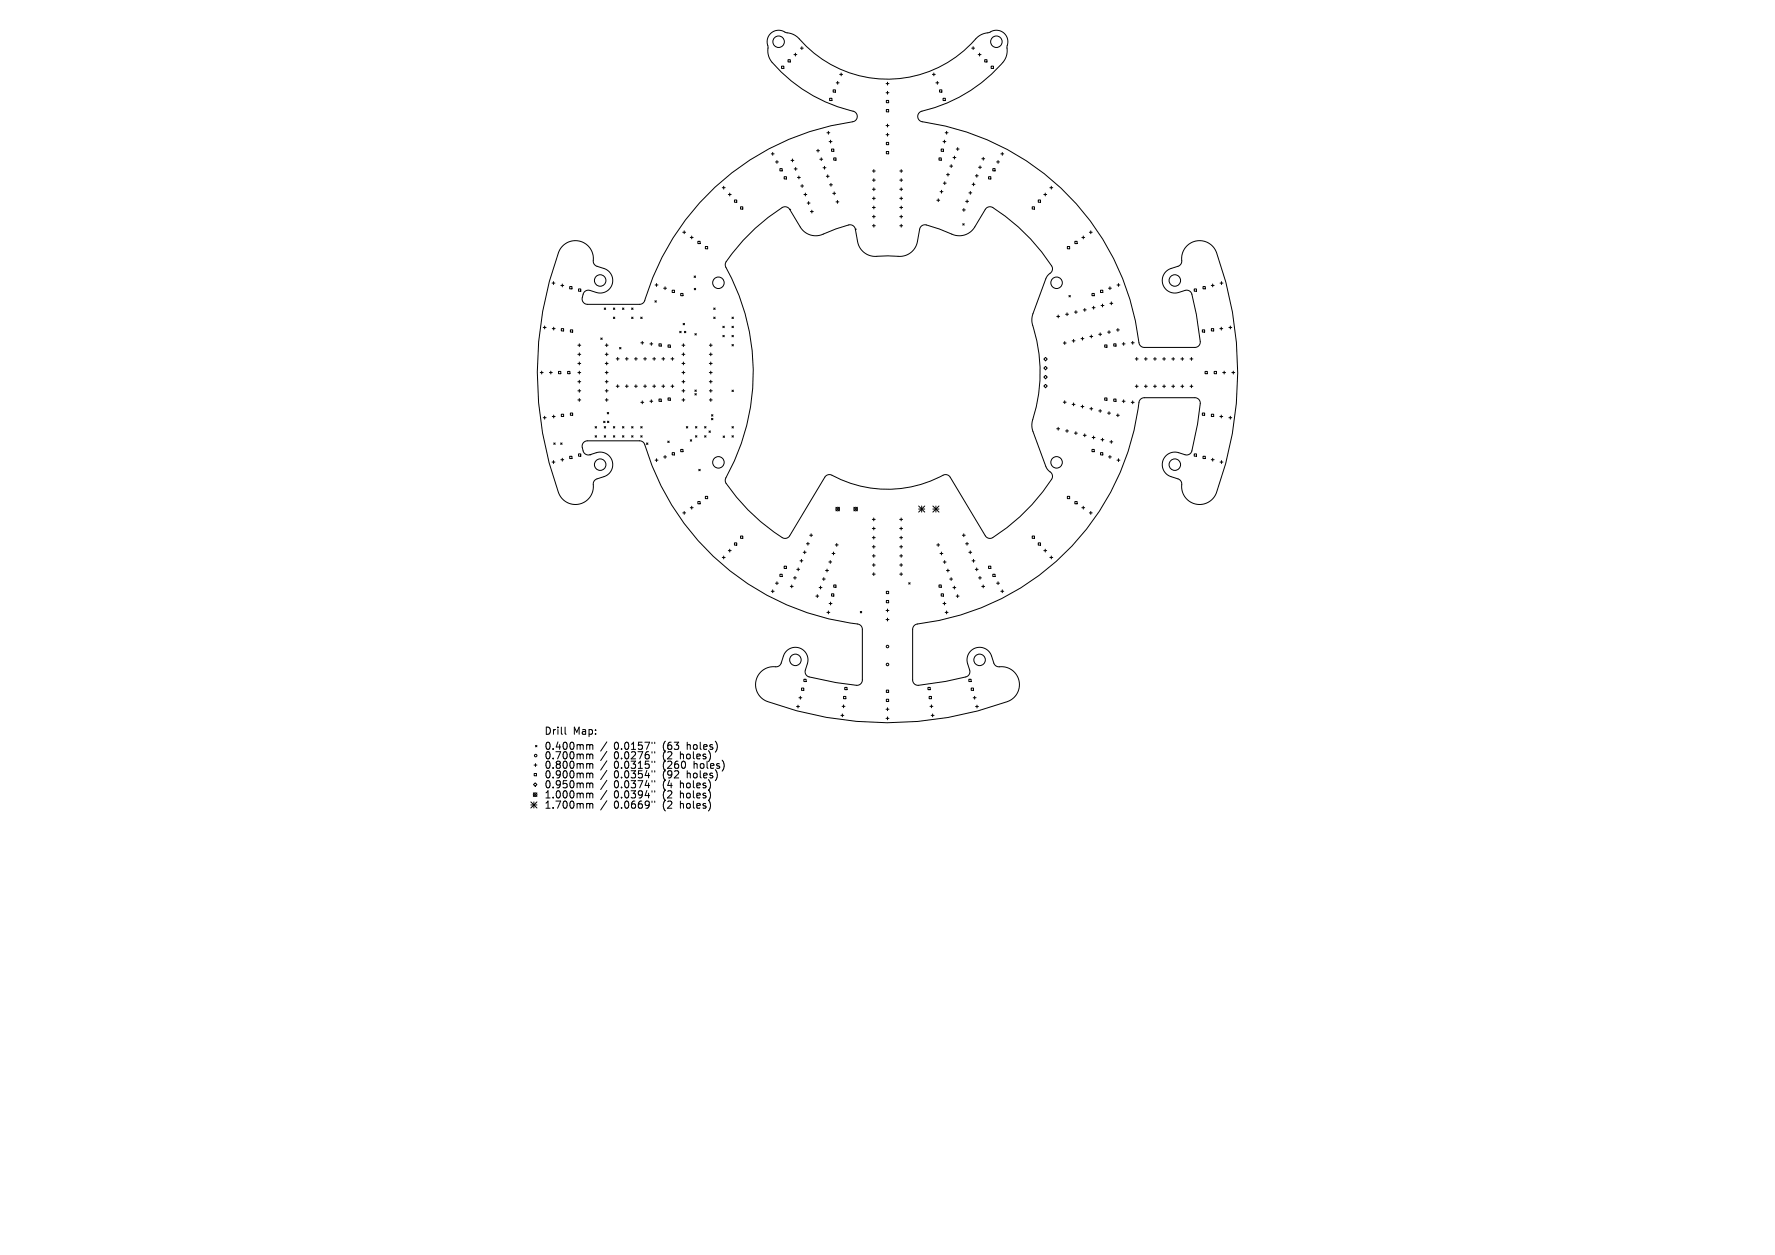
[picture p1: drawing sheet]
<svg xmlns="http://www.w3.org/2000/svg" width="297mm" height="210mm" viewBox="0 0 297 210" stroke-linecap="round" stroke-linejoin="round" font-family="sans-serif">
<defs><g id="words">
<g font-size="1.7">
<text x="91" y="123.1">Drill</text>
<text x="91" y="125.6">0.400mm</text>
<text x="95.9" y="123.1">Map:</text>
<text x="102.7" y="125.6">0.0157&quot;</text>
<text x="111" y="125.6">(63</text>
<text x="115.1" y="125.6">holes)</text>
<text x="91" y="127.2">0.700mm</text>
<text x="91" y="128.8">0.800mm</text>
<text x="91" y="130.4">0.900mm</text>
<text x="102.7" y="127.2">0.0276&quot;</text>
<text x="102.7" y="128.8">0.0315&quot;</text>
<text x="102.7" y="130.4">0.0354&quot;</text>
<text x="111" y="127.2">(2</text>
<text x="111" y="128.8">(260</text>
<text x="111" y="130.4">(92</text>
<text x="114" y="127.2">holes)</text>
<text x="115.1" y="130.4">holes)</text>
<text x="116.3" y="128.8">holes)</text>
<text x="91" y="132.1">0.950mm</text>
<text x="91" y="133.8">1.000mm</text>
<text x="91" y="135.5">1.700mm</text>
<text x="102.7" y="132.1">0.0374&quot;</text>
<text x="102.7" y="133.8">0.0394&quot;</text>
<text x="102.7" y="135.5">0.0669&quot;</text>
<text x="111" y="132.1">(4</text>
<text x="111" y="133.8">(2</text>
<text x="111" y="135.5">(2</text>
<text x="114" y="132.1">holes)</text>
<text x="114" y="133.8">holes)</text>
<text x="114" y="135.5">holes)</text>
</g>
</g></defs>
<g fill="none" stroke="#000" stroke-width=".17">
<path d="M129 5.6a2.22 2.22 0 0 1 2.7-.1 3 3 0 0 1 2 1 19.6 19.6 0 0 0 29.9-.3 3.9 3.9 0 0 1 2-.8 1.98 1.98 0 0 1 2.4 .2 1.98 1.98 0 0 1 .5 2.3v.1a3.1 3.1 0 0 1-1 2.8 26.5 26.5 0 0 1-13.5 7.9 .9 .9 0 0 0-.4 1 .9 .9 0 0 0 .7 .7 42.5 42.5 0 0 1 36.4 37.2l.3 .4 .4 .1h8.5a.9 .9 0 0 0 .9-1l-.6-4.5-.8-3.4a.9 .9 0 0 0-1.1-.6l-1.1 .3a2.1 2.1 0 0 1-2.6-1.3 2.1 2.1 0 0 1 1.3-2.7l1.3-.4a.91 .91 0 0 0 .5-1 3 3 0 0 1 2.4-3.2 3 3 0 0 1 3.5 2.1 58 58 0 0 1-.3 40.6 3 3 0 0 1-3.7 1.2 3 3 0 0 1-1.9-3.4l-.4-.6-1.4-.4a2.1 2.1 0 0 1-1.3-2.7 2.1 2.1 0 0 1 2.6-1.3l1.2 .3a.9 .9 0 0 0 1-.6l1-4.5 .4-3.5a.9 .9 0 0 0-.9-.9h-8.5a.9 .9 0 0 0-.8 .7 42.5 42.5 0 0 1-37.4 37.2l-.3 .3-.2 .5v8.5a.9 .9 0 0 0 1 .9l4.5-.7 3.4-.7a.9 .9 0 0 0 .6-1.2l-.3-1a2.1 2.1 0 0 1 1.4-2.7 2.1 2.1 0 0 1 2.6 1.4l.4 1.2a.91 .91 0 0 0 1 .6 3 3 0 0 1 3.2 2.4 3 3 0 0 1-2 3.4 58 58 0 0 1-40.6-.3 3 3 0 0 1-1.3-3.7 3 3 0 0 1 3.5-1.8l.5-.5 .5-1.3a2.1 2.1 0 0 1 2.6-1.4 2.1 2.1 0 0 1 1.4 2.7l-.4 1.1a.9 .9 0 0 0 .7 1.1l4.5 .9 3.4 .5a.9 .9 0 0 0 1-.9v-8.6a.9 .9 0 0 0-.8-.8 42.6 42.6 0 0 1-35.8-30.3l-.3-.2-.3-.1h-8.8a.9 .9 0 0 0-.9 1.1l.2 .6a.9 .9 0 0 0 1.1 .6l1.1-.3a2.1 2.1 0 0 1 2.6 1.3 2.1 2.1 0 0 1-1.3 2.7l-1.3 .4a.91 .91 0 0 0-.5 1 3 3 0 0 1-2.4 3.2 3 3 0 0 1-3.5-2.1 58 58 0 0 1 .3-40.6 3 3 0 0 1 3.7-1.2 3 3 0 0 1 1.9 3.4l.4 .6 1.4 .4a2.1 2.1 0 0 1 1.3 2.7 2.1 2.1 0 0 1-2.6 1.3l-1.2-.3a.9 .9 0 0 0-1 .6l-.2 .7a.9 .9 0 0 0 .9 1h8.7l.4-.1 .4-.3a42.7 42.7 0 0 1 35.2-30.2 .9 .9 0 0 0 .4-.9 .9 .9 0 0 0-.7-.8 24.7 24.7 0 0 1-13.9-8.8 3.9 3.9 0 0 1-.3-2.1 1.96 1.96 0 0 1 .5-2.1zM130.8 11.1h.4v.4h-.4zM131.9 10h.3v.4h-.3zM132.9 9.1h.4M133.1 8.9v.5M133.9 8.1h.5M134.2 7.8v.5M138.8 16.4h.4v.4h-.4zM139.4 15h.4v.4h-.4zM139.9 13.9h.5M140.2 13.6v.5M140.5 12.4h.5"/>
<path d="M140.7 12.2v.5M148.3 14h.4M148.3 15.5h.4M148.3 16.8h.4v.4h-.4zM148.3 18.3h.4v.4h-.4zM148.5 13.8v.4M148.5 15.3v.5M156 12.4h.5M156.3 12.2v.5M156.6 13.9h.5M156.8 13.6v.5M157.2 15h.4v.4h-.4z"/>
<path d="M157.8 16.4h.4v.4h-.4zM162.6 8.1h.5M162.8 7.8v.5M163.7 9.1h.5M163.9 8.9v.5M164.8 10h.3v.4h-.3zM165.8 11.1h.4v.4h-.4zM114.2 38.9h.5M114.5 38.6v.5M115.5 39.7h.5M115.7 39.5v.5M120.9 31.4h.4"/>
<path d="M121.1 31.2v.4M121.9 32.6h.4M122.1 32.3v.5M122.9 33.5h.4v.3h-.4zM123.9 34.6h.4v.4h-.4zM129.1 25.7h.4M129.3 25.5v.5M129.8 27.1h.4M130 26.9v.4M130.5 28.2h.4v.4h-.4zM131.2 29.6h.4v.4h-.4zM132.1 35a.9 .9 0 0 0-1.2-.3 29 29 0 0 0-9.5 9.4v.3a36.8 36.8 0 0 1 0 35.9v.4a31.5 31.5 0 0 0 9.7 9.4 .9 .9 0 0 0 1-.4l5.9-9.8a.9 .9 0 0 1 1.2-.4 20 20 0 0 0 18.9-.1l.5 .1 .4 .3 5.9 9.9a.9 .9 0 0 0 1.2 .3 30.2 30.2 0 0 0 10-10.1 1.08 1.08 0 0 0-.7-1.2l-.4-.7-2.2-5.8a3 3 0 0 1 0-2 26.8 26.8 0 0 0-.1-16.4l.1-1.3 2.2-5.9 .3-.5a1.22 1.22 0 0 0 .8-1.3v-.1a31 31 0 0 0-10.3-10.1l-.5 .1-.4 .2-1.8 3.1a3 3 0 0 1-3.8 1.2 15.7 15.7 0 0 0-4.5-1.6 .9 .9 0 0 0-.9 .8l-.4 2a3 3 0 0 1-3.2 2.5h-3.4a3 3 0 0 1-3.4-2.5l-.4-2"/>
<path d="M132.1 35h.1M132.1 35l1.8 3a3 3 0 0 0 3.9 1.1l2.1-.8 2.1-.7a.9 .9 0 0 1 1.1 .8M132.4 26.8h.4M132.6 26.6v.5M132.9 28.3h.5M133.1 28v.5M133.4 29.7h.5M133.7 29.5v.4M134 31.1h.5M134.2 30.9v.5M134.5 32.6h.5M134.8 32.3v.5"/>
<path d="M135.1 34h.4M135.3 33.7v.5M135.6 35.4h.5M135.8 35.2v.4M136.6 25.2h.5M136.9 25v.5M137.2 26.6h.5M137.4 26.4v.5M137.7 28.1h.5M138 27.8v.5M138.3 29.5h.4M138.4 22.2h.4"/>
<path d="M138.5 29.3v.4M138.6 22v.5M138.7 23.7h.5M138.8 30.9h.5M139 23.5v.4M139 30.7v.5M139.1 24.9h.4v.4h-.4zM139.3 32.4h.5M139.5 26.4h.4v.4h-.4zM139.6 32.1v.5M139.9 33.8h.5M140.1 33.5v.5"/>
<path d="M143.1 38.4h.1M146 28.6h.5M146 30.1h.5M146 31.7h.5M146 33.2h.5M146 34.7h.5M146 36.2h.5M146 37.8h.5M146.2 28.4v.5M146.2 29.9v.5M146.2 31.4v.5M146.2 33v.4"/>
<path d="M146.2 34.5v.5M146.2 36v.5M146.2 37.5v.5M148.3 21h.4M148.3 22.5h.4M148.3 23.8h.4v.4h-.4zM148.3 25.4h.4v.3h-.4zM148.5 20.8v.5M148.5 22.3v.5M150.6 28.6h.4M150.6 30.1h.4M150.6 31.7h.4"/>
<path d="M150.6 33.2h.4M150.6 34.7h.4M150.6 36.2h.4M150.6 37.8h.4M150.8 28.4v.5M150.8 29.9v.5M150.8 31.4v.5M150.8 33v.4M150.8 34.5v.5M150.8 36v.5M150.8 37.5v.5M156.8 33.5h.4"/>
<path d="M157 33.3v.4M157.1 26.4h.4v.4h-.4zM157.3 32.1h.5M157.5 24.9h.4v.4h-.4zM157.5 31.8v.5M157.8 23.7h.5M157.8 30.6h.5M158 23.5v.4M158.1 30.4v.5M158.2 22.2h.4M158.4 29.2h.5M158.4 22v.5"/>
<path d="M158.6 29v.5M158.9 27.8h.5M159.2 27.6v.4M159.5 26.4h.4M159.7 26.1v.5M160 24.9h.5M160.2 24.7v.5M161 35.1h.5M161.1 37.4l.2 .3M161.3 34.9v.5M161.3 37.4l-.2 .3M161.6 33.7h.5"/>
<path d="M161.8 33.5v.4M162.1 32.3h.5M162.4 32v.5M162.7 30.8h.4M162.9 30.6v.5M163.2 29.4h.5M163.4 29.2v.5M163.7 28h.5M164 27.8v.4M164.3 26.6h.5M164.5 26.3v.5M165.4 29.6h.4v.4h-.4z"/>
<path d="M166.1 28.2h.4v.4h-.4zM166.8 27.1h.4M167 26.9v.4M167.5 25.7h.4M167.7 25.5v.5M172.7 34.6h.4v.4h-.4zM173.7 33.5h.4v.3h-.4zM174.7 32.6h.4M174.9 32.3v.5M175.7 31.4h.4M175.9 31.2v.4M181 39.7h.5"/>
<path d="M181.3 39.5v.5M182.3 38.9h.5M182.5 38.6v.5M90.9 54.8h.5M91.1 54.6v.4M92.4 47.4h.5M92.4 55h.5M92.6 47.1v.5M92.6 54.8v.4M93.8 47.8h.5M93.9 55h.4v.4h-.4zM94.1 47.5v.5"/>
<path d="M95.3 48h.4v.3h-.4zM95.4 55.2h.4v.4h-.4zM96.7 57.8h.5M96.7 59.3h.5M96.8 48.4h.4v.3h-.4zM96.9 57.5v.5M96.9 59.1v.4M100.5 56.6l.3 .2M100.8 56.6l-.3 .2M101.1 51.5l.2 .3M101.3 57.8h.5M101.3 59.3h.5"/>
<path d="M101.3 51.5l-.2 .3M101.5 57.5v.5M101.5 59.1v.4M102.6 53.1l.3 .2M102.6 51.5l.3 .3M102.9 51.5l-.3 .3M102.9 53.1l-.3 .2M103.4 59.8v.5M103.7 58.1l.2 .3M103.9 58.1l-.2 .3M104.2 51.5l.2 .3M104.4 51.5l-.2 .3"/>
<path d="M104.9 59.8v.5M105.7 53.1l.2 .2M105.7 51.5l.2 .3M105.9 51.5l-.2 .3M105.9 53.1l-.2 .2M106.4 59.8v.5M107.2 53.1l.3 .2M107.2 57.4h.5M107.5 53.1l-.3 .2M107.5 57.1v.5M107.9 59.8v.5M108.7 57.5h.5"/>
<path d="M109 57.3v.5M109.5 59.8v.5M109.6 50.3l.2 .3M109.6 47.7h.5M109.8 50.3l-.2 .3M109.9 47.4v.5M110.3 57.5h.3v.4h-.3zM111 59.8v.5M111 48.2h.5M111.3 48v.5M111.8 57.7h.4v.4h-.4zM112.5 48.6h.4v.3h-.4z"/>
<path d="M112.5 59.8v.5M113.7 55.4l.3 .3M113.9 49.1h.4v.4h-.4zM114 55.4l-.3 .3M114.1 57.8h.5M114.1 59.3h.5M114.3 54.1l.2 .3M114.4 57.5v.5M114.4 59.1v.4M114.5 55.4l.3 .3M114.5 54.1l-.2 .3M114.8 55.4l-.3 .3"/>
<path d="M116.1 46.2l.3 .2M116.2 48.3l.2 .2M116.3 55.8l.2 .3M116.4 46.2l-.3 .2M116.4 48.3l-.2 .2M116.5 55.8l-.2 .3M116.8 40.4h.3v.4h-.3zM118 41.2h.4v.4h-.4zM118.7 57.8h.5M118.7 59.3h.5M118.9 57.5v.5M118.9 59.1v.4"/>
<path d="M119.4 51.5l.3 .3M119.4 53.1l.3 .2M119.7 51.5l-.3 .3M119.7 53.1l-.3 .2M120.9 54.6l.3 .2M120.9 56.1l.3 .3M121.2 56.1l-.3 .3M121.2 54.6l-.3 .2M122.5 54.6l.2 .2M122.5 57.6l.2 .3M122.5 53.1l.2 .2M122.5 56.1l.2 .3"/>
<path d="M122.7 54.6l-.2 .2M122.7 56.1l-.2 .3M122.7 57.6l-.2 .3M122.7 53.1l-.2 .2M174.9 59.8l.3 .3-.3 .3-.2-.3zM176.8 53h.5M177.1 52.7v.5M177.9 57.4h.5M178.2 57.2v.4M178.3 52.6h.5M178.5 52.3v.5M178.6 41.2h.4v.4h-.4z"/>
<path d="M178.9 49.4l.2 .3M179.1 49.4l-.2 .3M179.4 57h.5M179.6 56.8v.5M179.8 52.2h.5M179.9 40.4h.3v.4h-.3zM180 52v.5M180.9 56.7h.5M181.1 56.4v.5M181.3 51.9h.4M181.5 51.6v.5M182.4 56.3h.4"/>
<path d="M182.6 56.1v.4M182.7 49.1h.4v.4h-.4zM182.7 51.5h.5M183 51.3v.4M183.8 55.9h.5M184.1 55.7v.5M184.1 48.6h.4v.3h-.4zM184.2 51.1h.5M184.5 50.9v.5M184.8 57.7h.4v.4h-.4zM185.3 55.6h.5M185.5 48.2h.5"/>
<path d="M185.6 55.3v.5M185.7 50.8h.5M185.7 48v.5M186 50.5v.5M186.4 57.5h.3v.4h-.3zM186.8 55.2h.5M186.9 47.7h.5M187.1 55v.4M187.1 47.4v.5M187.8 57.5h.5M188 57.3v.5M189.3 57.4h.5"/>
<path d="M189.5 57.1v.5M190.2 59.8v.5M191.7 59.8v.5M193.3 59.8v.5M194.8 59.8v.5M196.3 59.8v.5M197.8 59.8v.5M199.4 59.8v.5M199.8 48.4h.4v.3h-.4zM201.2 55.2h.4v.4h-.4zM201.3 48h.4v.3h-.4zM202.7 47.8h.5"/>
<path d="M202.7 55h.4v.4h-.4zM202.9 47.5v.5M204.1 55h.5M204.1 47.4h.5M204.4 54.8v.4M204.4 47.1v.5M205.6 54.8h.5M205.9 54.6v.4M90.4 62.3h.5M90.6 62.1v.5M90.9 69.9h.5M91.1 69.7v.4"/>
<path d="M91.9 62.3h.5M92.2 62.1v.5M92.4 77.3h.5M92.4 69.7h.5M92.6 77.1v.5M92.6 69.5v.4M92.7 74.1l.2 .3M92.9 74.1l-.2 .3M93.5 62.2h.3v.3h-.3zM93.8 74.1l.2 .3M93.8 76.9h.5M93.9 69.3h.4v.4h-.4z"/>
<path d="M94 74.1l-.2 .3M94.1 76.7v.5M95 62.2h.4v.3h-.4zM95.3 76.4h.4v.3h-.4zM95.4 69.1h.4v.4h-.4zM96.7 62.3h.5M96.7 60.8h.5M96.7 63.9h.5M96.7 65.4h.5M96.7 66.9h.5M96.8 76h.4v.3h-.4zM96.9 60.6v.5"/>
<path d="M96.9 62.1v.5M96.9 63.6v.5M96.9 65.2v.4M96.9 66.7v.5M98.7 76.1h.1M99.6 71.4l.2 .2M99.6 72.9l.2 .3M99.8 71.4l-.2 .2M99.8 72.9l-.2 .3M101 70.5l.2 .2M101.1 71.4l.2 .2M101.1 72.9l.2 .3"/>
<path d="M101.2 70.5l-.2 .2M101.3 62.3h.5M101.3 60.8h.5M101.3 63.9h.5M101.3 65.4h.5M101.3 66.9h.5M101.3 71.4l-.2 .2M101.3 72.9l-.2 .3M101.5 60.6v.5M101.5 62.1v.5M101.5 63.6v.5M101.5 65.2v.4"/>
<path d="M101.5 66.7v.5M101.6 69l.2 .3M101.6 70.5l.3 .2M101.8 69l-.2 .3M101.9 70.5l-.3 .2M102.6 72.9l.3 .3M102.6 71.4l.3 .2M102.9 71.4l-.3 .2M102.9 72.9l-.3 .3M103.1 60h.5M103.1 64.6h.5M103.4 64.4v.5"/>
<path d="M104.2 72.9l.2 .3M104.2 71.4l.2 .2M104.4 71.4l-.2 .2M104.4 72.9l-.2 .3M104.6 60h.5M104.6 64.6h.5M104.9 64.4v.5M105.7 72.9l.2 .3M105.7 71.4l.2 .2M105.9 71.4l-.2 .2M105.9 72.9l-.2 .3M106.2 60h.4"/>
<path d="M106.2 64.6h.4M106.4 64.4v.5M107.2 72.9l.3 .3M107.2 71.4l.3 .2M107.2 67.3h.5M107.5 71.4l-.3 .2M107.5 72.9l-.3 .3M107.5 67.1v.5M107.7 60h.5M107.7 64.6h.5M107.9 64.4v.5M108.2 74.1l.2 .3"/>
<path d="M108.4 74.1l-.2 .3M108.7 67.1h.5M109 66.9v.5M109.2 60h.5M109.2 64.6h.5M109.5 64.4v.5M109.6 77h.5M109.9 76.8v.4M110.3 66.8h.3v.4h-.3zM110.7 60h.5M110.7 64.6h.5M111 64.4v.5"/>
<path d="M111 76.5h.5M111.3 76.2v.5M111.7 73.8l.3 .3M111.8 66.6h.4v.4h-.4zM112 73.8l-.3 .3M112.3 60h.5M112.3 64.6h.5M112.5 75.7h.4v.4h-.4zM112.5 64.4v.5M113.9 75.2h.4v.4h-.4zM114.1 62.3h.5M114.1 60.8h.5"/>
<path d="M114.1 63.9h.5M114.1 65.4h.5M114.1 66.9h.5M114.4 60.6v.5M114.4 62.1v.5M114.4 63.6v.5M114.4 65.2v.4M114.4 66.7v.5M114.8 71.4l.3 .2M115.1 71.4l-.3 .2M115.5 73.6l.2 .2M115.7 73.6l-.2 .2"/>
<path d="M116.3 65.3l.2 .2M116.3 65.9l.2 .2M116.4 72.9l.2 .3M116.4 71.4l.2 .2M116.5 65.3l-.2 .2M116.5 65.9l-.2 .2M116.6 71.4l-.2 .2M116.6 72.9l-.2 .3M116.9 78.5l.3 .3M117.2 78.5l-.3 .3M117.9 72.9l.2 .3M117.9 71.4l.2 .2"/>
<path d="M118.1 71.4l-.2 .2M118.1 72.9l-.2 .3M118.6 72.1l.3 .3M118.7 62.3h.5M118.7 60.8h.5M118.7 63.9h.5M118.7 65.4h.5M118.7 66.9h.5M118.9 72.1l-.3 .3M118.9 60.6v.5M118.9 62.1v.5M118.9 63.6v.5"/>
<path d="M118.9 65.2v.4M118.9 66.7v.5M119.1 70l.2 .2M119.1 69.4l.2 .2M119.3 70l-.2 .2M119.3 69.4l-.2 .2M121 73l.2 .2M121.2 73l-.2 .2M122.5 65.3l.2 .2M122.5 71.4l.2 .2M122.5 72.9l.2 .3M122.7 65.3l-.2 .2"/>
<path d="M122.7 71.4l-.2 .2M122.7 72.9l-.2 .3M174.9 61.3l.3 .3-.3 .3-.2-.3zM174.9 62.8l.3 .3-.3 .3-.2-.3zM174.9 64.3l.3 .3-.3 .3-.2-.3zM176.8 71.7h.5M177.1 71.5v.5M177.9 67.3h.5M178.2 67.1v.4M178.3 72.1h.5M178.5 71.9v.5M179.4 67.7h.5"/>
<path d="M179.6 67.4v.5M179.8 72.5h.5M180 72.2v.5M180.9 68h.5M181.1 67.8v.5M181.3 72.8h.4M181.5 72.6v.5M182.4 68.4h.4M182.6 68.2v.4M182.7 75.2h.4v.4h-.4zM182.7 73.2h.5M183 73v.5"/>
<path d="M183.8 68.8h.5M184.1 68.5v.5M184.1 75.7h.4v.4h-.4zM184.2 73.6h.5M184.5 73.3v.5M184.8 66.6h.4v.4h-.4zM185.3 69.1h.5M185.5 76.5h.5M185.6 68.9v.5M185.7 73.9h.5M185.7 76.2v.5M186 73.7v.5"/>
<path d="M186.4 66.8h.3v.4h-.3zM186.8 69.5h.5M186.9 77h.5M187 69.3v.4M187.1 76.8v.4M187.8 67.1h.5M188 66.9v.5M189.3 67.3h.5M189.5 67.1v.5M190 60.1h.4M190 64.6h.4M190.2 64.4v.5"/>
<path d="M191.5 60.1h.5M191.5 64.6h.5M191.7 64.4v.5M193 60.1h.5M193 64.6h.5M193.3 64.4v.5M194.5 60.1h.5M194.5 64.6h.5M194.8 64.4v.5M196.1 60.1h.4M196.1 64.6h.4M196.3 64.4v.5"/>
<path d="M197.6 60.1h.5M197.6 64.6h.5M197.8 64.4v.5M199.1 60.1h.5M199.1 64.6h.5M199.4 64.4v.5M199.8 76h.4v.3h-.4zM201.2 69.1h.4v.4h-.4zM201.3 76.4h.4v.3h-.4zM201.6 62.2h.4v.3h-.4zM202.7 76.9h.5M202.7 69.3h.4v.4h-.4z"/>
<path d="M202.9 76.7v.5M203.2 62.2h.3v.3h-.3zM204.1 69.7h.5M204.1 77.3h.5M204.4 69.5v.4M204.4 77.1v.5M204.6 62.3h.5M204.8 62.1v.5M205.6 69.9h.5M205.9 69.7v.4M206.1 62.3h.5M206.4 62.1v.5"/>
<path d="M114.2 85.8h.5M114.5 85.6v.5M115.5 85h.5M115.7 84.7v.5M116.8 83.9h.3v.4h-.3zM118 83.1h.4v.3h-.4zM120.9 93.3h.4M121.1 93v.5M121.9 92.1h.4M122.1 91.9v.5M122.9 90.8h.4v.4h-.4zM123.9 89.7h.4v.4h-.4z"/>
<path d="M129.1 98.9h.4M129.3 98.7v.5M129.8 97.6h.4M130 97.4v.4M130.5 96.1h.4v.4h-.4zM131.2 94.7h.4v.4h-.4zM132.2 98.1h.5M132.5 97.9v.5M132.8 96.7h.5M133 96.5v.4M133.3 95.3h.5M133.6 95v.5"/>
<path d="M133.9 93.8h.4M134.1 93.6v.5M134.4 92.4h.5M134.6 92.2v.5M134.9 91h.5M135.2 90.7v.5M135.5 89.6h.5M135.7 89.3v.5M136.5 99.7h.5M136.8 99.5v.5M137.1 98.3h.4M137.3 98.1v.5"/>
<path d="M137.6 96.9h.5M137.8 96.7v.4M138.1 95.5h.5M138.4 95.2v.5M138.7 94h.5M138.9 93.8v.5M139.1 99.4h.4v.3h-.4zM139.2 92.6h.5M139.5 92.4v.5M139.5 97.9h.4v.4h-.4zM139.8 91.2h.4M139.9 84.9l.6 .6"/>
<path d="M140 90.9v.5M140.5 84.9l-.6 .6M142.9 84.9l.6 .6M143.5 84.9l-.6 .6M146 86.9h.4M146 88.4h.4M146 90h.4M146 91.5h.4M146 93h.4M146 94.5h.4M146 96.1h.4M146.2 86.7v.5"/>
<path d="M146.2 88.2v.5M146.2 89.7v.5M146.2 91.3v.4M146.2 92.8v.5M146.2 94.3v.5M146.2 95.8v.5M148.3 99h.4v.3h-.4zM150.5 86.9h.5M150.5 88.4h.5M150.5 90h.5M150.5 91.5h.5M150.5 93h.5"/>
<path d="M150.5 94.5h.5M150.5 96.1h.5M150.8 86.7v.5M150.8 88.2v.5M150.8 89.7v.5M150.8 91.3v.4M150.8 92.8v.5M150.8 94.3v.5M150.8 95.8v.5M152 97.5l.3 .2M152.3 97.5l-.3 .2M153.7 84.7l1 1"/>
<path d="M153.7 85.2h1M154.2 84.7v1M154.7 84.7l-1 1M156.1 85.2h1M156.1 84.7l1 1M156.6 84.7v1M156.7 91.2h.5M157 90.9v.5M157.1 84.7l-1 1M157.1 97.9h.4v.4h-.4zM157.3 92.6h.5M157.5 99.4h.4v.3h-.4z"/>
<path d="M157.5 92.4v.5M157.8 94h.5M158.1 93.8v.5M158.4 95.5h.4M158.6 95.2v.5M158.9 96.9h.5M159.1 96.7v.4M159.5 98.3h.4M159.7 98.1v.5M160 99.8h.5M160.2 99.5v.5M161 89.6h.5"/>
<path d="M161.3 89.3v.5M161.6 91h.4M161.8 90.8v.4M162.1 92.4h.5M162.3 92.2v.5M162.7 93.8h.4M162.9 93.6v.5M163.2 95.3h.5M163.4 95v.5M163.7 96.7h.5M164 96.5v.4M164.3 98.1h.5"/>
<path d="M164.5 97.9v.5M165.4 94.7h.4v.4h-.4zM166.1 96.1h.4v.4h-.4zM166.8 97.6h.4M167 97.4v.4M167.5 98.9h.4M167.7 98.7v.5M172.7 89.7h.4v.4h-.4zM173.7 90.8h.4v.4h-.4zM174.7 92.1h.4M174.9 91.9v.5M175.7 93.3h.4"/>
<path d="M175.9 93v.5M178.6 83.1h.4v.3h-.4zM179.9 83.9h.3v.4h-.3zM181 85h.5M181.3 84.7v.5M182.3 85.8h.5M182.5 85.6v.5M133.3 118.2h.5M133.5 118v.5M133.7 116.8h.5M133.9 116.5v.5M134.1 115.1h.4v.4h-.4z"/>
<path d="M134.5 113.7h.4v.3h-.4zM138.4 102.5h.4M138.6 102.2v.5M138.7 101h.5M139 100.8v.4M140.7 119.7h.5M140.9 118.2h.5M140.9 119.5v.4M141.1 118v.4M141.1 116.5h.4v.4h-.4zM141.3 115h.4v.4h-.4zM143.9 102.3l.3 .3"/>
<path d="M144.2 102.3l-.3 .3M148.3 118.7h.4M148.3 102.2h.4M148.3 103.7h.4M148.3 115.5h.4v.4h-.4zM148.3 117h.4v.4h-.4zM148.3 100.5h.4v.4h-.4zM148.5 101.9v.5M148.5 103.4v.5M148.5 118.4v.5M148.5 120v.4M155.3 115h.4v.4h-.4z"/>
<path d="M155.5 116.5h.4v.4h-.4zM155.6 118.2h.5M155.8 119.7h.5M155.9 118v.4M156.1 119.5v.4M157.8 101h.5M158 100.8v.4M158.2 102.5h.4M158.4 102.2v.5M162.1 113.7h.4v.3h-.4zM162.5 115.1h.4v.4h-.4zM162.8 116.8h.5"/>
<path d="M163.1 116.5v.5M163.2 118.2h.5M163.5 118v.5M88.8 134.2l1 1M88.8 134.7h1M89.2 132.7l.6 .6M89.3 134.2v1M89.4 128h.4M89.4 129.4h.4v.4h-.4zM89.6 131l.2 .3-.2 .3-.3-.3zM89.6 124.7l.2 .3M89.6 127.8v.5"/>
<path d="M89.8 124.7l-.2 .3M89.8 132.7l-.6 .6M89.8 134.2l-1 1M94.6 121.7v1l.1 .2M98.3 124.6l.4 .2M98.3 126.2l.4 .2M98.3 127.8l.4 .1M98.3 129.4l.4 .1M98.3 131l.4 .2M98.3 132.7l.4 .2M98.3 134.4l.4 .2M98.7 124.8l.2-.2 .2 .1 .1 .7"/>
<path d="M98.7 124.8v.6M98.7 126.4v.6M98.7 127.9v.7M98.7 129.5v.7M98.7 131.2v.6M98.7 132.9v.6M98.7 134.6v.6M98.7 126.4l.2-.2h.2l.1 .8M98.7 127.9l.2-.1h.2l.1 .8M98.7 129.5l.2-.1h.2l.1 .8M98.7 131.2l.2-.2 .2 .1 .1 .7M98.7 132.9l.2-.2 .2 .1 .1 .7"/>
<path d="M98.7 134.6l.2-.2 .2 .1 .1 .7M101.5 124.1l-1 1.6M101.5 125.7l-1 1.6M101.5 127.3l-1 1.6M101.5 128.9l-1 1.6M101.5 130.6l-1 1.5M101.5 132.3l-1 1.5M101.5 134l-1 1.5M109.1 124.2v.2M109.1 125.8v.2M109.1 127.4v.2M109.1 129v.2"/>
<path d="M109.1 130.6v.3M109.1 132.3v.3M109.1 134v.3M109.6 124.2v.2M109.6 125.8v.2M109.6 127.4v.2M109.6 129v.2M109.6 130.6v.3M109.6 132.3v.3M109.6 134v.3M148.3 120.2h.4"/>
<circle cx="130.3" cy="7" r=".96"/>
<circle cx="166.7" cy="7" r=".96"/>
<circle cx="100.4" cy="46.9" r=".96"/>
<circle cx="120.2" cy="47.3" r=".96"/>
<circle cx="176.8" cy="47.3" r=".96"/>
<circle cx="196.6" cy="46.9" r=".96"/>
<circle cx="100.4" cy="77.8" r=".96"/>
<circle cx="120.2" cy="77.4" r=".96"/>
<circle cx="176.8" cy="77.4" r=".96"/>
<circle cx="196.6" cy="77.8" r=".96"/>
<circle cx="140.2" cy="85.2" r=".3"/>
<circle cx="143.2" cy="85.2" r=".3"/>
<circle cx="133.1" cy="110.4" r=".96"/>
<circle cx="148.5" cy="108.2" r=".21"/>
<circle cx="148.5" cy="111.2" r=".21"/>
<circle cx="163.9" cy="110.4" r=".96"/>
<circle cx="89.5" cy="133" r=".3"/>
<circle cx="89.6" cy="126.4" r=".21"/>
</g>
<use href="#words"/>
</svg>
